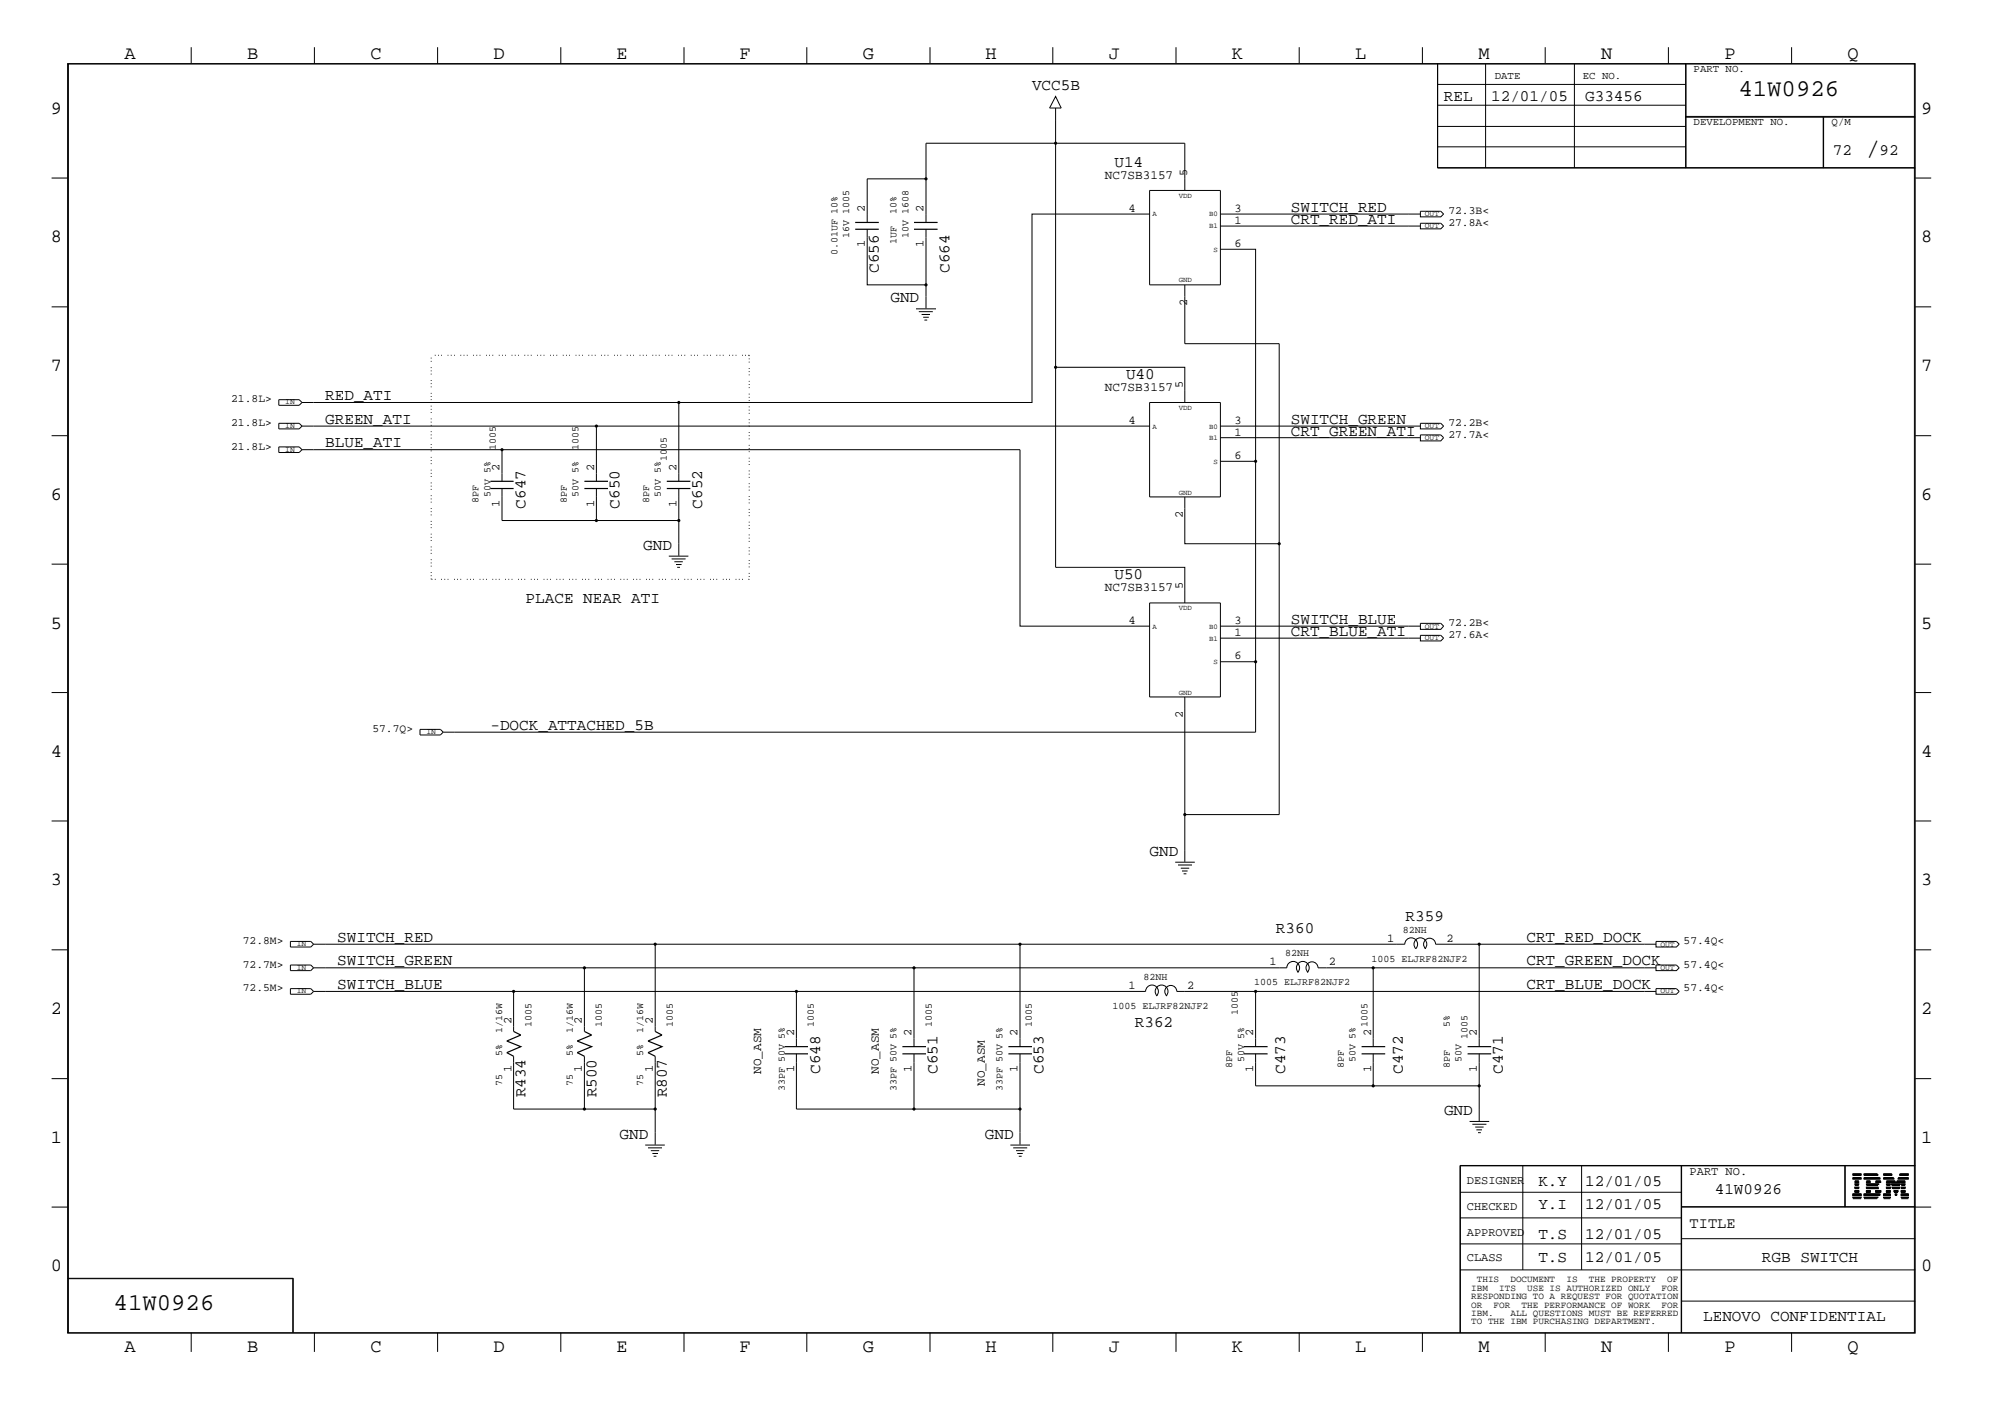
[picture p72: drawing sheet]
<svg xmlns="http://www.w3.org/2000/svg" width="423mm" height="300mm" viewBox="0 0 423 300" stroke-linecap="round" stroke-linejoin="round" font-family="sans-serif">
<defs><g id="words">
<text font-size="5.2" x="395" y="32.9">/</text>
<g font-size="5.1">
<text x="368" y="20.4">41W0926</text>
<text x="24" y="277.1">41W0926</text>
</g>
<g font-size="4">
<text x="26.3" y="12.4">A</text>
<text x="52.3" y="12.4">B</text>
<text x="78.4" y="12.4">C</text>
<text x="104.5" y="12.4">D</text>
<text x="130.5" y="12.4">E</text>
<text x="156.5" y="12.4">F</text>
<text x="182.6" y="12.4">G</text>
<text x="208.6" y="12.4">H</text>
<text x="234.7" y="12.4">J</text>
<text x="260.8" y="12.4">K</text>
<text x="286.8" y="12.4">L</text>
<text x="312.9" y="12.4">M</text>
<text x="338.9" y="12.4">N</text>
<text x="365" y="12.4">P</text>
<text x="391.1" y="12.4">Q</text>
<text x="10.8" y="24">9</text>
<text x="406.7" y="24">9</text>
<text x="10.8" y="51.3">8</text>
<text x="406.7" y="51.3">8</text>
<text x="10.8" y="78.5">7</text>
<text x="406.7" y="78.5">7</text>
<text x="10.8" y="105.7">6</text>
<text x="406.7" y="105.7">6</text>
<text x="10.8" y="133">5</text>
<text x="406.7" y="133">5</text>
<text x="10.8" y="160.2">4</text>
<text x="406.7" y="160.2">4</text>
<text x="10.8" y="187.4">3</text>
<text x="406.7" y="187.4">3</text>
<text x="10.8" y="214.6">2</text>
<text x="406.7" y="214.6">2</text>
<text x="10.8" y="241.9">1</text>
<text x="406.7" y="241.9">1</text>
<text x="10.8" y="269.1">0</text>
<text x="406.7" y="269.1">0</text>
<text x="26.3" y="286.1">A</text>
<text x="52.3" y="286.1">B</text>
<text x="78.4" y="286.1">C</text>
<text x="104.5" y="286.1">D</text>
<text x="130.5" y="286.1">E</text>
<text x="156.5" y="286.1">F</text>
<text x="182.6" y="286.1">G</text>
<text x="208.6" y="286.1">H</text>
<text x="234.7" y="286.1">J</text>
<text x="260.8" y="286.1">K</text>
<text x="286.8" y="286.1">L</text>
<text x="312.9" y="286.1">M</text>
<text x="338.9" y="286.1">N</text>
<text x="365" y="286.1">P</text>
<text x="391.1" y="286.1">Q</text>
</g>
<g font-size="3.4">
<text x="218.4" y="19.1">VCC5B</text>
<text x="305.6" y="21.4">REL</text>
<text x="315.6" y="21.4">12/01/05</text>
<text x="335.5" y="21.4">G33456</text>
<text x="235.9" y="35.3">U14</text>
<text x="387.9" y="32.9">72</text>
<text x="397.8" y="32.9">92</text>
<text x="273.2" y="44.8">SWITCH_RED</text>
<text x="273.2" y="47.3">CRT_RED_ATI</text>
<text x="186" y="57.7" transform="rotate(-90 186 57.7)">C656</text>
<text x="201" y="57.7" transform="rotate(-90 201 57.7)">C664</text>
<text x="188.5" y="64">GND</text>
<text x="238.3" y="80.2">U40</text>
<text x="68.8" y="84.7">RED_ATI</text>
<text x="68.8" y="89.7">GREEN_ATI</text>
<text x="273.2" y="89.7">SWITCH_GREEN</text>
<text x="68.8" y="94.7">BLUE_ATI</text>
<text x="273.2" y="92.2">CRT_GREEN_ATI</text>
<text x="111.3" y="107.6" transform="rotate(-90 111.3 107.6)">C647</text>
<text x="131.1" y="107.6" transform="rotate(-90 131.1 107.6)">C650</text>
<text x="148.6" y="107.6" transform="rotate(-90 148.6 107.6)">C652</text>
<text x="136.1" y="116.3">GND</text>
<text x="235.9" y="122.6">U50</text>
<text x="111.3" y="127.6">PLACE NEAR ATI</text>
<text x="273.2" y="132.1">SWITCH_BLUE</text>
<text x="273.2" y="134.5">CRT_BLUE_ATI</text>
<text x="103.8" y="154.5">-DOCK_ATTACHED_5B</text>
<text x="243.3" y="181.1">GND</text>
<text x="270.1" y="197.4">R360</text>
<text x="297.5" y="194.8">R359</text>
<text x="71.4" y="199.3">SWITCH_RED</text>
<text x="323.1" y="199.3">CRT_RED_DOCK</text>
<text x="71.4" y="209.3">SWITCH_BLUE</text>
<text x="71.4" y="204.3">SWITCH_GREEN</text>
<text x="323.1" y="204.3">CRT_GREEN_DOCK</text>
<text x="323.1" y="209.3">CRT_BLUE_DOCK</text>
<text x="240.2" y="217.3">R362</text>
<text x="173.6" y="227.2" transform="rotate(-90 173.6 227.2)">C648</text>
<text x="198.5" y="227.2" transform="rotate(-90 198.5 227.2)">C651</text>
<text x="220.9" y="227.2" transform="rotate(-90 220.9 227.2)">C653</text>
<text x="272" y="227.2" transform="rotate(-90 272 227.2)">C473</text>
<text x="296.9" y="227.2" transform="rotate(-90 296.9 227.2)">C472</text>
<text x="318.1" y="227.2" transform="rotate(-90 318.1 227.2)">C471</text>
<text x="111.3" y="232.2" transform="rotate(-90 111.3 232.2)">R434</text>
<text x="126.2" y="232.2" transform="rotate(-90 126.2 232.2)">R500</text>
<text x="141.1" y="232.2" transform="rotate(-90 141.1 232.2)">R807</text>
<text x="305.6" y="236">GND</text>
<text x="131.1" y="241">GND</text>
<text x="208.4" y="241">GND</text>
<text x="325.6" y="251">K.Y</text>
<text x="335.5" y="251">12/01/05</text>
<text x="325.6" y="255.9">Y.I</text>
<text x="335.5" y="255.9">12/01/05</text>
<text x="363" y="252.6">41W0926</text>
<text x="325.6" y="262.1">T.S</text>
<text x="335.5" y="262.1">12/01/05</text>
<text x="325.6" y="267.1">T.S</text>
<text x="335.5" y="267.1">12/01/05</text>
<text x="373" y="267.1">RGB SWITCH</text>
<text x="360.5" y="279.6">LENOVO CONFIDENTIAL</text>
</g>
<text font-size="3.2" x="357.6" y="259.9">TITLE</text>
<g font-size="2.7">
<text x="233.8" y="37.8">NC7SB3157</text>
<text x="233.8" y="82.7">NC7SB3157</text>
<text x="233.8" y="125.1">NC7SB3157</text>
<text x="161.1" y="227.2" transform="rotate(-90 161.1 227.2)">NO_ASM</text>
<text x="186" y="227.2" transform="rotate(-90 186 227.2)">NO_ASM</text>
<text x="208.4" y="229.8" transform="rotate(-90 208.4 229.8)">NO_ASM</text>
</g>
<g font-size="2.5">
<text x="251.3" y="37.3" transform="rotate(-90 251.3 37.3)">5</text>
<text x="183" y="44.8" transform="rotate(-90 183 44.8)">2</text>
<text x="195.5" y="44.8" transform="rotate(-90 195.5 44.8)">2</text>
<text x="238.8" y="44.8">4</text>
<text x="261.3" y="47.3">1</text>
<text x="261.3" y="44.8">3</text>
<text x="183" y="52.3" transform="rotate(-90 183 52.3)">1</text>
<text x="195.5" y="52.3" transform="rotate(-90 195.5 52.3)">1</text>
<text x="261.3" y="52.3">6</text>
<text x="251.3" y="64.8" transform="rotate(-90 251.3 64.8)">2</text>
<text x="250.4" y="82.2" transform="rotate(-90 250.4 82.2)">5</text>
<text x="238.8" y="89.7">4</text>
<text x="261.3" y="89.7">3</text>
<text x="261.3" y="92.2">1</text>
<text x="105.7" y="99.7" transform="rotate(-90 105.7 99.7)">2</text>
<text x="125.7" y="99.7" transform="rotate(-90 125.7 99.7)">2</text>
<text x="143.2" y="99.7" transform="rotate(-90 143.2 99.7)">2</text>
<text x="261.3" y="97.1">6</text>
<text x="105.7" y="107.2" transform="rotate(-90 105.7 107.2)">1</text>
<text x="125.7" y="107.2" transform="rotate(-90 125.7 107.2)">1</text>
<text x="143.2" y="107.2" transform="rotate(-90 143.2 107.2)">1</text>
<text x="250.4" y="109.6" transform="rotate(-90 250.4 109.6)">2</text>
<text x="250.4" y="124.5" transform="rotate(-90 250.4 124.5)">5</text>
<text x="238.8" y="132.1">4</text>
<text x="261.3" y="134.5">1</text>
<text x="261.3" y="132.1">3</text>
<text x="261.3" y="139.5">6</text>
<text x="250.4" y="152" transform="rotate(-90 250.4 152)">2</text>
<text x="293.6" y="199.3">1</text>
<text x="306.2" y="199.3">2</text>
<text x="238.8" y="209.3">1</text>
<text x="251.3" y="209.3">2</text>
<text x="268.7" y="204.3">1</text>
<text x="281.3" y="204.3">2</text>
<text x="108.3" y="216.7" transform="rotate(-90 108.3 216.7)">2</text>
<text x="123.2" y="216.7" transform="rotate(-90 123.2 216.7)">2</text>
<text x="138.2" y="216.7" transform="rotate(-90 138.2 216.7)">2</text>
<text x="168.1" y="219.3" transform="rotate(-90 168.1 219.3)">2</text>
<text x="193" y="219.3" transform="rotate(-90 193 219.3)">2</text>
<text x="215.4" y="219.3" transform="rotate(-90 215.4 219.3)">2</text>
<text x="265.3" y="219.3" transform="rotate(-90 265.3 219.3)">2</text>
<text x="290.2" y="219.3" transform="rotate(-90 290.2 219.3)">2</text>
<text x="312.6" y="219.3" transform="rotate(-90 312.6 219.3)">2</text>
<text x="108.3" y="226.8" transform="rotate(-90 108.3 226.8)">1</text>
<text x="123.2" y="226.8" transform="rotate(-90 123.2 226.8)">1</text>
<text x="138.2" y="226.8" transform="rotate(-90 138.2 226.8)">1</text>
<text x="168.1" y="226.8" transform="rotate(-90 168.1 226.8)">1</text>
<text x="193" y="226.8" transform="rotate(-90 193 226.8)">1</text>
<text x="215.4" y="226.8" transform="rotate(-90 215.4 226.8)">1</text>
<text x="265.3" y="226.8" transform="rotate(-90 265.3 226.8)">1</text>
<text x="290.2" y="226.8" transform="rotate(-90 290.2 226.8)">1</text>
<text x="312.6" y="226.8" transform="rotate(-90 312.6 226.8)">1</text>
<text x="310.5" y="250.5">DESIGNER</text>
<text x="357.6" y="248.8">PART NO.</text>
<text x="310.5" y="256">CHECKED</text>
<text x="310.5" y="261.5">APPROVED</text>
<text x="310.5" y="267">CLASS</text>
</g>
<g font-size="2.4">
<text x="306.6" y="47.8">27.8A&lt;</text>
<text x="306.6" y="45.3">72.3B&lt;</text>
<text x="48.9" y="85.2">21.8L&gt;</text>
<text x="48.9" y="90.2">21.8L&gt;</text>
<text x="48.9" y="95.2">21.8L&gt;</text>
<text x="306.6" y="92.6">27.7A&lt;</text>
<text x="306.6" y="90.2">72.2B&lt;</text>
<text x="306.6" y="132.5">72.2B&lt;</text>
<text x="306.6" y="135">27.6A&lt;</text>
<text x="78.8" y="154.9">57.7Q&gt;</text>
<text x="51.4" y="199.8">72.8M&gt;</text>
<text x="356.4" y="199.8">57.4Q&lt;</text>
<text x="51.4" y="209.8">72.5M&gt;</text>
<text x="51.4" y="204.8">72.7M&gt;</text>
<text x="356.4" y="204.8">57.4Q&lt;</text>
<text x="356.4" y="209.8">57.4Q&lt;</text>
</g>
<g font-size="2.3">
<text x="316.4" y="16.7">DATE</text>
<text x="335" y="16.7">EC NO.</text>
<text x="358.5" y="15.2">PART NO.</text>
<text x="358.5" y="26.5">DEVELOPMENT NO.</text>
<text x="387.7" y="26.5">Q/M</text>
</g>
<g font-size="2.1">
<text x="189.7" y="45.3" transform="rotate(-90 189.7 45.3)">10%</text>
<text x="179.7" y="50.3" transform="rotate(-90 179.7 50.3)">16V 1005</text>
<text x="189.7" y="51.6" transform="rotate(-90 189.7 51.6)">1UF</text>
<text x="192.3" y="50.3" transform="rotate(-90 192.3 50.3)">10V 1608</text>
<text x="177.3" y="54" transform="rotate(-90 177.3 54)">0.01UF 10%</text>
<text x="105" y="95.2" transform="rotate(-90 105 95.2)">1005</text>
<text x="122.4" y="95.2" transform="rotate(-90 122.4 95.2)">1005</text>
<text x="141.1" y="97.6" transform="rotate(-90 141.1 97.6)">1005</text>
<text x="101.3" y="106.3" transform="rotate(-90 101.3 106.3)">8PF</text>
<text x="103.8" y="105.2" transform="rotate(-90 103.8 105.2)">50V 5%</text>
<text x="120" y="106.3" transform="rotate(-90 120 106.3)">8PF</text>
<text x="122.4" y="105.2" transform="rotate(-90 122.4 105.2)">50V 5%</text>
<text x="137.4" y="106.3" transform="rotate(-90 137.4 106.3)">8PF</text>
<text x="139.9" y="105.2" transform="rotate(-90 139.9 105.2)">50V 5%</text>
<text x="296.9" y="197.4">82NH</text>
<text x="272" y="202.4">82NH</text>
<text x="290.3" y="203.5">1005 ELJRF82NJF2</text>
<text x="242.1" y="207.3">82NH</text>
<text x="265.4" y="208.5">1005 ELJRF82NJF2</text>
<text x="235.5" y="213.5">1005 ELJRF82NJF2</text>
<text x="262" y="214.8" transform="rotate(-90 262 214.8)">1005</text>
<text x="106.3" y="218.5" transform="rotate(-90 106.3 218.5)">1/16W</text>
<text x="112.5" y="217.3" transform="rotate(-90 112.5 217.3)">1005</text>
<text x="121.2" y="218.5" transform="rotate(-90 121.2 218.5)">1/16W</text>
<text x="127.4" y="217.3" transform="rotate(-90 127.4 217.3)">1005</text>
<text x="136.1" y="218.5" transform="rotate(-90 136.1 218.5)">1/16W</text>
<text x="142.4" y="217.3" transform="rotate(-90 142.4 217.3)">1005</text>
<text x="172.3" y="217.3" transform="rotate(-90 172.3 217.3)">1005</text>
<text x="197.3" y="217.3" transform="rotate(-90 197.3 217.3)">1005</text>
<text x="218.4" y="217.3" transform="rotate(-90 218.4 217.3)">1005</text>
<text x="289.5" y="217.3" transform="rotate(-90 289.5 217.3)">1005</text>
<text x="306.9" y="217.3" transform="rotate(-90 306.9 217.3)">5%</text>
<text x="310.6" y="219.8" transform="rotate(-90 310.6 219.8)">1005</text>
<text x="106.3" y="223.5" transform="rotate(-90 106.3 223.5)">5%</text>
<text x="121.2" y="223.5" transform="rotate(-90 121.2 223.5)">5%</text>
<text x="136.1" y="223.5" transform="rotate(-90 136.1 223.5)">5%</text>
<text x="260.8" y="226" transform="rotate(-90 260.8 226)">8PF</text>
<text x="263.3" y="224.8" transform="rotate(-90 263.3 224.8)">50V 5%</text>
<text x="284.5" y="226" transform="rotate(-90 284.5 226)">8PF</text>
<text x="286.9" y="224.8" transform="rotate(-90 286.9 224.8)">50V 5%</text>
<text x="306.9" y="226" transform="rotate(-90 306.9 226)">8PF</text>
<text x="309.4" y="224.8" transform="rotate(-90 309.4 224.8)">50V</text>
<text x="106.3" y="229.8" transform="rotate(-90 106.3 229.8)">75</text>
<text x="121.2" y="229.8" transform="rotate(-90 121.2 229.8)">75</text>
<text x="136.1" y="229.8" transform="rotate(-90 136.1 229.8)">75</text>
<text x="166.1" y="231" transform="rotate(-90 166.1 231)">33PF 50V 5%</text>
<text x="189.7" y="231" transform="rotate(-90 189.7 231)">33PF 50V 5%</text>
<text x="212.2" y="231" transform="rotate(-90 212.2 231)">33PF 50V 5%</text>
</g>
<g font-size="2">
<text x="311.4" y="273.1">IBM</text>
<text x="311.4" y="274.9">RESPONDING TO A REQUEST FOR QUOTATION</text>
<text x="312.6" y="271.4">THIS</text>
<text x="317.3" y="273.1">ITS</text>
<text x="319.7" y="271.4">DOCUMENT</text>
<text x="323.3" y="273.1">USE IS AUTHORIZED ONLY</text>
<text x="331.6" y="271.4">IS</text>
<text x="336.3" y="271.4">THE PROPERTY</text>
<text x="351.7" y="273.1">FOR</text>
<text x="352.9" y="271.4">OF</text>
<text x="311.4" y="276.7">OR</text>
<text x="311.4" y="278.5">IBM.</text>
<text x="311.4" y="280.2">TO THE IBM PURCHASING DEPARTMENT.</text>
<text x="316.1" y="276.7">FOR</text>
<text x="319.7" y="278.5">ALL QUESTIONS MUST BE REFERRED</text>
<text x="322.1" y="276.7">THE PERFORMANCE OF WORK</text>
<text x="351.7" y="276.7">FOR</text>
</g>
<g font-size="1.7">
<text x="301.6" y="45.7">OUT</text>
<text x="301.6" y="48.3">OUT</text>
<text x="60.4" y="85.6">IN</text>
<text x="60.4" y="95.6">IN</text>
<text x="60.4" y="90.6">IN</text>
<text x="301.6" y="90.6">OUT</text>
<text x="301.6" y="93.1">OUT</text>
<text x="301.6" y="133">OUT</text>
<text x="301.6" y="135.5">OUT</text>
<text x="90.3" y="155.4">IN</text>
<text x="62.8" y="200.2">IN</text>
<text x="351.5" y="200.3">OUT</text>
<text x="62.8" y="205.2">IN</text>
<text x="351.5" y="205.2">OUT</text>
<text x="62.8" y="210.2">IN</text>
<text x="351.5" y="210.2">OUT</text>
</g>
<g font-size="1.6">
<text x="249.5" y="41.8">VDD</text>
<text x="243.9" y="45.8">A</text>
<text x="255.9" y="45.8">B0</text>
<text x="255.9" y="48.3">B1</text>
<text x="256.9" y="53.3">S</text>
<text x="249.5" y="59.8">GND</text>
<text x="249.5" y="86.7">VDD</text>
<text x="243.9" y="90.7">A</text>
<text x="255.9" y="90.7">B0</text>
<text x="255.9" y="93.1">B1</text>
<text x="256.9" y="98.1">S</text>
<text x="249.5" y="104.6">GND</text>
<text x="249.5" y="129">VDD</text>
<text x="243.9" y="133">A</text>
<text x="255.9" y="133">B0</text>
<text x="255.9" y="135.6">B1</text>
<text x="256.9" y="140.5">S</text>
<text x="249.5" y="147">GND</text>
</g>
</g></defs>
<g fill="none" stroke="#000" stroke-width=".25">
<path d="M181 48.5h5M181 47.1h5M193.5 48.5h5M193.5 47.1h5M103.8 103.4h4.9M103.8 101.9h4.9M123.7 103.4h5M123.7 101.9h5M141.1 103.4h5M141.1 101.9h5M108.7 218.3l1.5 .7-2.9 1.3 2.9 1.2-2.9 1.3 1.4 .7M123.7 218.3l1.5 .7-3 1.3 3 1.2-3 1.3 1.5 .7"/>
<path d="M138.7 218.3l1.4 .7-2.9 1.3 2.9 1.2-2.9 1.3 1.5 .7M166.1 223h4.9M166.1 221.5h4.9M191 223h5M191 221.5h5M213.4 223h5M213.4 221.5h5M263.3 223h5M263.3 221.5h5M288.2 223h5M288.2 221.5h5M310.6 223h5"/>
<path d="M310.6 221.5h5"/>
</g>
<g fill="none" stroke="#000" stroke-width=".21">
<path d="M14.3 13.5h391.1v268.6h-391.1zM14.5 13.5h390.7v268.5h-390.7zM40.5 10v3.5M66.5 10v3.5M92.6 10v3.5M118.7 10v3.5M144.8 10v3.5M170.8 10v3.5M196.9 10v3.5M222.8 10v3.5M248.9 10v3.5M275 10v3.5"/>
<path d="M301.1 10v3.5M304.3 13.5v22.1h101.1M304.3 17.9h52.5M314.5 13.5v22.1M327.1 10v3.5M333.2 13.5v22.1M353.1 10v3.5M356.8 13.5v22.1M356.9 13.5v22.1M379.2 10v3.5M10.9 37.7h3.4M196 37.8h-12.4v9.3"/>
<path d="M223.4 20.4l1.2 2.5h-2.4zM223.4 22.9v7.4h-27.4v16.8M304.3 35.5h101.1M304.3 31.1h52.5M304.3 26.8h52.5M304.3 22.3h52.5M356.8 24.8h48.6M356.8 24.6h48.6M385.9 24.8v10.8M386 24.8v10.8M405.4 37.7h3.4M183.6 48.5v11.8h12.4v-11.8"/>
<path d="M243.3 45.3h-24.9v39.9h-74.7v16.7M243.3 40.3h15v20h-15zM250.8 40.3v-10h-27.4v47.4M258.3 52.7h7.5v87.3M258.3 45.3h42.4M258.3 47.8h42.4M300.7 44.7h4.3l.6 .6-.6 .6h-4.3zM300.7 47.2h4.3l.6 .6-.6 .6h-4.3zM10.9 64.9h3.4M193.9 65.4h4.2M194.5 66h2.9M195.1 66.5h1.8"/>
<path d="M195.4 67.1h1.2M195.7 67.7h.6M196 60.3v5M250.8 60.3v12.4h20v42.4M405.4 64.9h3.4M10.9 92.2h3.4M59 84.6h4.3l.6 .6-.6 .6h-4.3zM59 89.6h4.3l.6 .6-.6 .6h-4.3zM59 94.6h4.3l.6 .6-.6 .6h-4.3zM63.9 95.2h152v37.3h27.4M63.9 85.2h79.8M63.9 90.2h179.4"/>
<path d="M106.3 95.2v6.7M126.2 90.2v11.7M243.3 85.2h15v20h-15zM250.8 85.2v-7.5h-27.4v42.4h27.4v7.5M258.3 90.2h42.4M258.3 92.6h42.4M258.3 97.6h7.5M300.7 89.6h4.3l.6 .6-.6 .6h-4.3zM300.7 92h4.3l.6 .6-.6 .7h-4.3zM405.4 92.2h3.4M10.9 119.4h3.4M106.3 103.4v6.8h37.4"/>
<path d="M126.2 103.4v6.8M141.6 117.7h4.1M142.2 118.3h2.9M142.7 118.9h1.8M143.1 119.5h1.2M143.7 103.4v14.2M250.8 105.2v9.9h20v57.3h-20M405.4 119.4h3.4M143.3 120.1h.6M243.3 127.6h15v19.9h-15zM258.3 132.5h42.4M258.3 135h42.4"/>
<path d="M300.7 131.9h4.3l.6 .6-.6 .7h-4.3zM300.7 134.5h4.3l.6 .5-.6 .6h-4.3zM10.9 146.6h3.4M88.9 154.3h4.3l.6 .6-.6 .6h-4.3zM250.8 147.5v34.9M258.3 140h7.5M265.8 140v14.9h-172M405.4 146.6h3.4M10.9 173.7h3.4M405.4 173.7h3.4M61.5 199.2h4.3l.6 .6-.6 .6h-4.3zM66.4 199.8h72.3"/>
<path d="M215.9 199.8h81.4a1.35 1.35 0 0 1 1.9-1.2 1.35 1.35 0 0 1 .5 2.2 1.36 1.36 0 0 1 0-1.9 1.36 1.36 0 0 1 1.9 0 1.36 1.36 0 0 1 0 1.9M215.9 199.8h-77.2v18.5M215.9 199.8v21.7M248.8 182.5h4.1M249.3 183h3M249.9 183.7h1.8M250.2 184.3h1.2M250.5 184.9h.6M313.1 199.8h37.4M350.5 199.2h4.3l.6 .6-.6 .6h-4.3zM10.9 201h3.4M61.5 204.2h4.3l.6 .6-.6 .6h-4.3z"/>
<path d="M61.5 209.2h4.3l.6 .6-.6 .6h-4.3zM66.4 204.8h57.3M66.4 209.8h42.3M168.6 209.8h73.9a1.35 1.35 0 0 1 1.9-1.2 1.35 1.35 0 0 1 .4 2.2M168.6 209.8h-59.9v8.5M168.6 209.8v11.7M193.5 204.8h78.9a1.35 1.35 0 0 1 1.8-1.2 1.35 1.35 0 0 1 .5 2.2M193.5 204.8h-69.8v13.5M193.5 204.8v16.7M244.9 210.8a1.35 1.35 0 0 1 0-2 1.35 1.35 0 0 1 1.9 0 1.35 1.35 0 0 1 0 2M247 210.8a1.27 1.27 0 0 1 .3-2.1 1.27 1.27 0 0 1 1.8 1.1h16.7v11.7M265.8 209.8h84.7"/>
<path d="M274.8 205.8a1.35 1.35 0 0 1 0-1.9 1.35 1.35 0 0 1 1.9 0 1.35 1.35 0 0 1 0 1.9M276.9 205.8a1.27 1.27 0 0 1 .3-2.1 1.27 1.27 0 0 1 1.8 1.1h11.7v16.7M290.7 204.8h59.8M301.8 200.8a1.27 1.27 0 0 1 .3-2.1 1.27 1.27 0 0 1 1.8 1.1h9.2v21.7M350.5 204.2h4.3l.6 .6-.6 .6h-4.3zM350.5 209.2h4.3l.6 .6-.6 .6h-4.3zM405.4 201h3.4M10.9 228.3h3.4M108.7 223.5v11.2h30M123.7 223.5v11.2M138.7 223.5v18.7M168.6 223v11.7h24.9"/>
<path d="M193.5 223v11.7h22.4M215.9 223v19.2M265.8 223v6.8h24.9M290.7 223v6.8h22.4M311.1 237.3h4.1M311.7 237.9h2.9M312.3 238.5h1.7M312.5 239.1h1.2M312.8 239.7h.6M313.1 223v14.2M405.4 228.3h3.4M10.9 255.4h3.4"/>
<path d="M136.6 242.3h4.1M137.2 242.9h2.9M137.8 243.5h1.7M138.1 244.1h1.2M138.3 244.7h.6M213.9 242.3h4.1M214.5 242.9h2.9M215.1 243.5h1.7M215.3 244.1h1.2M215.6 244.7h.6M309 246.7h96.4M309 257.7h46.9"/>
<path d="M309 252.3h46.9M309.1 246.6v35.4M322.3 246.6v22.1M334.8 246.6v22.1M355.9 246.6v35.4M355.9 255.4h49.5M355.9 255.4h52.9M390.5 246.6v8.8M390.6 246.6v8.8M392.2 253.7h1.8zM392.2 253.5h1.8zM392.2 253.3l1.8 .1z"/>
<path d="M392.2 252.9l1.8 .1zM392.2 252.8l1.8 .1zM392.2 252.6l1.8 .1zM392.2 249.4l1.8 .1zM392.2 249.3h1.8zM392.2 249.2h1.8zM392.2 248.8h1.8zM392.2 248.6l1.8 .1zM392.2 248.4l1.8 .1zM392.6 252.2l.8 .1zM392.6 252.1h.8zM392.6 252l.8 .1z"/>
<path d="M392.6 251.5h.8zM392.6 251.4l.8 .1zM392.6 251.2l.8 .1zM392.6 250.9h.8zM392.6 250.7h.8zM392.6 250.5l.8 .1zM392.6 250.1l.8 .1zM392.6 250h.8zM392.6 249.9h.8zM394.5 253.7h2.8zM394.5 253.5h3zM394.5 253.3l3 .1z"/>
<path d="M394.5 248.8h3zM394.5 248.6l3 .1zM394.5 248.4l2.8 .1zM394.5 252.9l3.3 .1zM394.5 252.8l3.4 .1zM394.5 252.6l3.4 .1zM394.5 249.4l3.4 .1zM394.5 249.3h3.4zM394.5 249.2h3.3zM395.1 251.5h2.6zM395.1 251.4l2.5 .1zM395.1 251.2l2.4 .1z"/>
<path d="M395.1 250.9h2.4zM395.1 250.7h2.5zM395.1 250.5l2.6 .1zM395.1 252.2l.8 .1zM395.1 252.1h.8zM395.1 252l.8 .1zM395.1 250.1l.8 .1zM395.1 250h.8zM395.1 249.9h.8zM397 252.2l1.1 .1zM397 252.1h1.1zM397 252l1.1 .1z"/>
<path d="M397 250.1l1.1 .1zM397 250h1.1zM397 249.9h1.1zM398.7 253.7h1.4zM398.7 253.5h1.4zM398.7 253.3l1.4 .1zM398.7 252.9l1.4 .1zM398.7 252.8l1.4 .1zM398.7 252.6l1.4 .1zM398.7 249.4l2.2 .1zM398.7 249.3h2.1zM398.7 249.2h2z"/>
<path d="M398.7 248.8h1.8zM398.7 248.6l1.8 .1zM398.7 248.4l1.7 .1zM399.3 252.2l.8 .1zM399.3 252.1h.8zM399.3 252l.8 .1zM399.3 251.5h.8zM399.3 251.4l.8 .1zM399.3 251.2l.8 .1zM399.3 250.9h.8zM399.3 250.7h.8zM399.3 250.5l.8 .1z"/>
<path d="M399.3 250.1l1.9 .1zM399.3 250h1.9zM399.3 249.9h1.9zM400.3 250.5l2 .1zM400.4 250.9h1.8zM400.4 250.7h1.8zM400.5 251.2l1.6 .1zM400.6 251.4l1.5 .1zM400.6 251.5h1.4zM400.9 252.1h.8zM400.9 252l.8 .1zM401 252.2l.7 .1z"/>
<path d="M401.2 252.8l.3 .1zM401.2 252.6l.3 .1zM401.2 252.9l.2 .1zM401.4 250.1l1.9 .1zM401.5 250h1.8zM401.5 249.9h1.8zM401.7 249.4l2.2 .1zM401.8 249.3h2.1zM401.8 249.2h2.1zM402.1 248.8h1.8zM402.1 248.6l1.8 .1zM402.2 248.4l1.7 .1z"/>
<path d="M402.4 253.7h1.5zM402.4 253.5h1.5zM402.4 253.3l1.5 .1zM402.4 252.9l1.5 .1zM402.4 252.8l1.5 .1zM402.4 252.6l1.5 .1zM402.4 252.2l.9 .1zM402.4 252.1h.9zM402.4 252l.9 .1zM402.4 251.5h.9zM402.4 251.4l.9 .1zM402.4 251.2l.9 .1z"/>
<path d="M402.4 250.9h.9zM402.4 250.7h.9zM402.4 250.5l.9 .1zM405.4 246.6h-96.4v35.4M14.3 270.5h47.8v11.5M14.3 270.6h47.8M62 270.5v11.5M309 268.7h96.4M309 263.2h46.9M355.9 275.3h49.5M355.9 262.1h49.5M40.5 282v4.1"/>
<path d="M66.5 282v4.1M92.6 282v4.1M118.7 282v4.1M144.8 282v4.1M170.8 282v4.1M196.9 282v4.1M222.8 282v4.1M248.9 282v4.1M275 282v4.1M301.1 282v4.1M327.1 282v4.1M353.1 282v4.1"/>
<path d="M379.2 282v4.1"/>
</g>
<path d="M158.6 75.2h-67.3M158.6 75.2v47.4h-67.3M91.3 122.6v-47.4" fill="none" stroke="#000" stroke-width=".21" stroke-dasharray=".2 .5 .2 .5 .2 1.2" stroke-linecap="butt"/>
<g fill="#000">
<circle cx="196" cy="37.8" r=".34"/>
<circle cx="223.4" cy="30.3" r=".34"/>
<circle cx="196" cy="60.3" r=".34"/>
<circle cx="223.4" cy="77.7" r=".34"/>
<circle cx="106.3" cy="95.2" r=".34"/>
<circle cx="126.2" cy="90.2" r=".34"/>
<circle cx="143.7" cy="85.2" r=".34"/>
<circle cx="265.8" cy="97.6" r=".34"/>
<circle cx="126.2" cy="110.2" r=".34"/>
<circle cx="143.7" cy="110.2" r=".34"/>
<circle cx="270.8" cy="115.1" r=".34"/>
<circle cx="265.8" cy="140" r=".34"/>
<circle cx="250.8" cy="172.4" r=".34"/>
<circle cx="138.7" cy="199.8" r=".34"/>
<circle cx="215.9" cy="199.8" r=".34"/>
<circle cx="313.1" cy="199.8" r=".34"/>
<circle cx="108.7" cy="209.8" r=".34"/>
<circle cx="123.7" cy="204.8" r=".34"/>
<circle cx="168.6" cy="209.8" r=".34"/>
<circle cx="193.5" cy="204.8" r=".34"/>
<circle cx="265.8" cy="209.8" r=".34"/>
<circle cx="290.7" cy="204.8" r=".34"/>
<circle cx="123.7" cy="234.7" r=".34"/>
<circle cx="138.7" cy="234.7" r=".34"/>
<circle cx="193.5" cy="234.7" r=".34"/>
<circle cx="215.9" cy="234.7" r=".34"/>
<circle cx="290.7" cy="229.8" r=".34"/>
<circle cx="313.1" cy="229.8" r=".34"/>
</g>
<use href="#words"/>
</svg>
